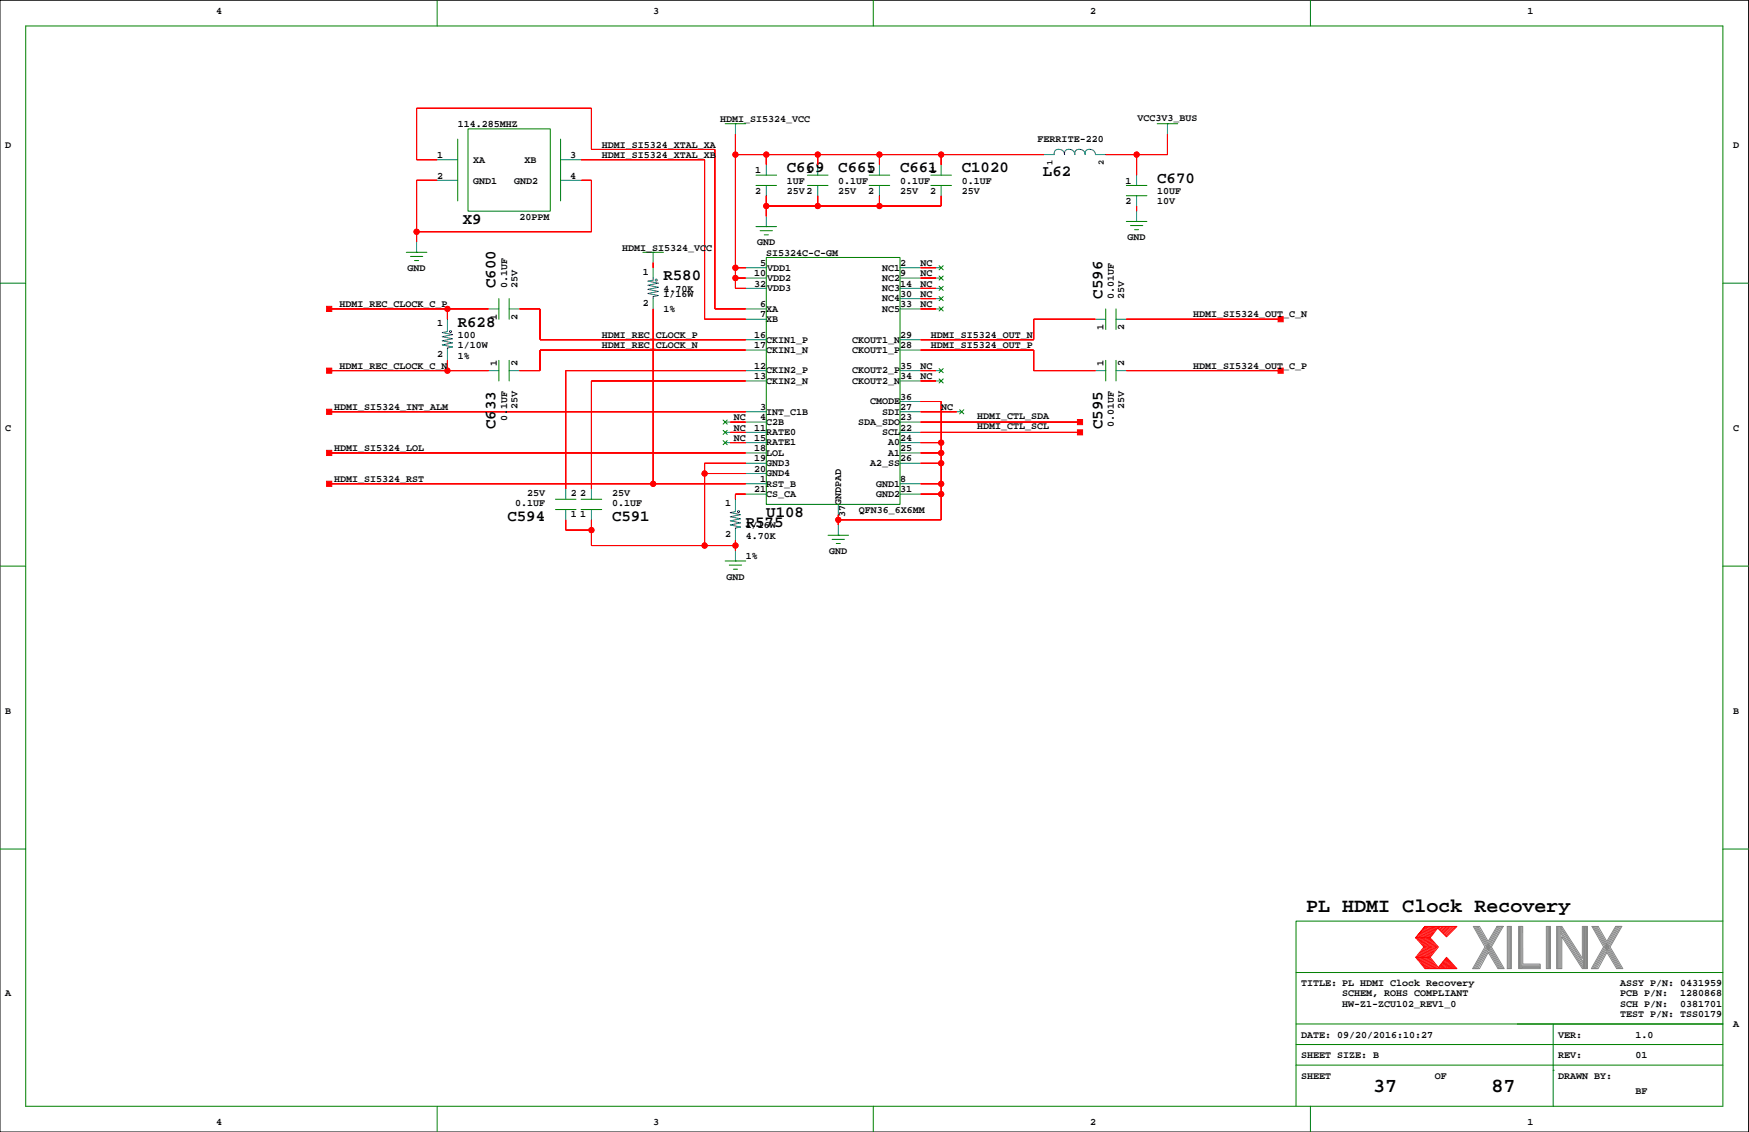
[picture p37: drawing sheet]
<svg xmlns="http://www.w3.org/2000/svg" width="432mm" height="279mm" viewBox="0 0 432 279" stroke-linecap="round" stroke-linejoin="round" font-family="sans-serif">
<defs><g id="words">
<g font-size="4.9">
<text x="322.5" y="225.2">PL HDMI Clock Recovery</text>
<text x="339" y="269.6">37</text>
<text x="368.2" y="269.6">87</text>
</g>
<g font-size="3.9">
<text x="194.3" y="42.5">C669</text>
<text x="207" y="42.5">C665</text>
<text x="222.2" y="42.5">C661</text>
<text x="237.4" y="42.5">C1020</text>
<text x="257.5" y="43.6">L62</text>
<text x="285.7" y="45.1">C670</text>
<text x="114.3" y="55.2">X9</text>
<text x="122.3" y="71.2" transform="rotate(-90 122.3 71.2)">C600</text>
<text x="163.8" y="69.2">R580</text>
<text x="272.2" y="73.7" transform="rotate(-90 272.2 73.7)">C596</text>
<text x="113" y="80.6">R628</text>
<text x="122.3" y="105.9" transform="rotate(-90 122.3 105.9)">C633</text>
<text x="272.2" y="105.9" transform="rotate(-90 272.2 105.9)">C595</text>
<text x="125.3" y="128.5">C594</text>
<text x="151.1" y="128.5">C591</text>
<text x="184.1" y="130.2">R575</text>
<text x="189.2" y="127.6">U108</text>
</g>
<g font-size="2.5">
<text x="53.3" y="3.4">4</text>
<text x="161.3" y="3.4">3</text>
<text x="269.2" y="3.4">2</text>
<text x="377.1" y="3.4">1</text>
<text x="280.8" y="29.8">VCC3V3_BUS</text>
<text x="113" y="31.4">114.285MHZ</text>
<text x="177.8" y="30.1">HDMI_SI5324_VCC</text>
<text x="256.2" y="35.1">FERRITE-220</text>
<text x="1.3" y="36.4">D</text>
<text x="107.9" y="39">1</text>
<text x="116.8" y="40.3">XA</text>
<text x="129.5" y="40.3">XB</text>
<text x="140.7" y="39">3</text>
<text x="148.6" y="36.4">HDMI_SI5324_XTAL_XA</text>
<text x="148.6" y="39">HDMI_SI5324_XTAL_XB</text>
<text x="427.9" y="36.4">D</text>
<text x="107.9" y="44.1">2</text>
<text x="116.8" y="45.3">GND1</text>
<text x="127" y="45.3">GND2</text>
<text x="140.7" y="44.1">4</text>
<text x="186.4" y="42.8">1</text>
<text x="186.4" y="47.9">2</text>
<text x="194.3" y="47.9">25V2</text>
<text x="194.3" y="45.3">1UF</text>
<text x="199.1" y="42.8">1</text>
<text x="207" y="45.3">0.1UF</text>
<text x="207" y="47.9">25V</text>
<text x="214.4" y="42.8">1</text>
<text x="214.4" y="47.9">2</text>
<text x="222.2" y="47.9">25V</text>
<text x="222.2" y="45.3">0.1UF</text>
<text x="229.6" y="47.9">2</text>
<text x="229.6" y="42.8">1</text>
<text x="237.4" y="47.9">25V</text>
<text x="237.4" y="45.3">0.1UF</text>
<text x="277.9" y="45.3">1</text>
<text x="285.7" y="47.9">10UF</text>
<text x="277.9" y="50.4">2</text>
<text x="285.7" y="50.4">10V</text>
<text x="128.2" y="54.2">20PPM</text>
<text x="278.4" y="59.3">GND</text>
<text x="153.6" y="61.8">HDMI_SI5324_VCC</text>
<text x="187" y="60.6">GND</text>
<text x="187.7" y="65.6">5</text>
<text x="189.2" y="63.1">SI5324C-C-GM</text>
<text x="222.2" y="65.6">2</text>
<text x="227.3" y="65.6">NC</text>
<text x="100.6" y="66.9">GND</text>
<text x="125.2" y="71.2" transform="rotate(-90 125.2 71.2)">0.1UF</text>
<text x="127.7" y="71.2" transform="rotate(-90 127.7 71.2)">25V</text>
<text x="158.7" y="67.8">1</text>
<text x="163.8" y="72">4.70K</text>
<text x="186.2" y="70.7">32</text>
<text x="186.2" y="68.2">10</text>
<text x="189.4" y="71.9">VDD3</text>
<text x="189.4" y="66.8">VDD1</text>
<text x="189.4" y="69.3">VDD2</text>
<text x="217.8" y="71.9">NC3</text>
<text x="217.8" y="66.8">NC1</text>
<text x="217.8" y="69.3">NC2</text>
<text x="222.2" y="70.7">14</text>
<text x="222.2" y="68.2">9</text>
<text x="227.3" y="68.2">NC</text>
<text x="227.3" y="70.7">NC</text>
<text x="83.8" y="75.8">HDMI_REC_CLOCK_C_P</text>
<text x="158.7" y="75.4">2</text>
<text x="163.8" y="77.1">1%</text>
<text x="163.8" y="73.3">1/16W</text>
<text x="187.7" y="75.8">6</text>
<text x="189.2" y="76.9">XA</text>
<text x="217.8" y="74.4">NC4</text>
<text x="217.8" y="76.9">NC5</text>
<text x="222.2" y="73.3">30</text>
<text x="222.2" y="75.8">33</text>
<text x="227.3" y="73.3">NC</text>
<text x="227.3" y="75.8">NC</text>
<text x="275" y="73.7" transform="rotate(-90 275 73.7)">0.01UF</text>
<text x="277.5" y="73.7" transform="rotate(-90 277.5 73.7)">25V</text>
<text x="107.9" y="80.5">1</text>
<text x="113" y="83.4">100</text>
<text x="122.6" y="79" transform="rotate(-90 122.6 79)">1</text>
<text x="127.7" y="79" transform="rotate(-90 127.7 79)">2</text>
<text x="148.6" y="83.4">HDMI_REC_CLOCK_P</text>
<text x="186.2" y="83.4">16</text>
<text x="187.7" y="78.3">7</text>
<text x="189.2" y="79.5">XB</text>
<text x="222.2" y="83.4">29</text>
<text x="229.8" y="83.4">HDMI_SI5324_OUT_N</text>
<text x="272.5" y="81.5" transform="rotate(-90 272.5 81.5)">1</text>
<text x="277.5" y="81.5" transform="rotate(-90 277.5 81.5)">2</text>
<text x="294.6" y="78.3">HDMI_SI5324_OUT_C_N</text>
<text x="107.9" y="88.1">2</text>
<text x="113" y="88.5">1%</text>
<text x="113" y="86">1/10W</text>
<text x="148.6" y="86">HDMI_REC_CLOCK_N</text>
<text x="186.2" y="86">17</text>
<text x="189.2" y="84.6">CKIN1_P</text>
<text x="189.2" y="87.1">CKIN1_N</text>
<text x="210.3" y="87.1">CKOUT1_P</text>
<text x="210.3" y="84.6">CKOUT1_N</text>
<text x="222.2" y="86">28</text>
<text x="229.8" y="86">HDMI_SI5324_OUT_P</text>
<text x="83.8" y="91">HDMI_REC_CLOCK_C_N</text>
<text x="122.6" y="90.2" transform="rotate(-90 122.6 90.2)">1</text>
<text x="127.7" y="90.2" transform="rotate(-90 127.7 90.2)">2</text>
<text x="186.2" y="91">12</text>
<text x="186.2" y="93.6">13</text>
<text x="189.2" y="92.2">CKIN2_P</text>
<text x="189.2" y="94.7">CKIN2_N</text>
<text x="210.3" y="94.7">CKOUT2_N</text>
<text x="210.3" y="92.2">CKOUT2_P</text>
<text x="222.2" y="93.6">34</text>
<text x="222.2" y="91">35</text>
<text x="227.3" y="91">NC</text>
<text x="227.3" y="93.6">NC</text>
<text x="272.5" y="90.2" transform="rotate(-90 272.5 90.2)">1</text>
<text x="277.5" y="90.2" transform="rotate(-90 277.5 90.2)">2</text>
<text x="294.6" y="91">HDMI_SI5324_OUT_C_P</text>
<text x="82.5" y="101.2">HDMI_SI5324_INT_ALM</text>
<text x="127.7" y="101" transform="rotate(-90 127.7 101)">25V</text>
<text x="187.7" y="101.2">3</text>
<text x="214.8" y="99.8">CMODE</text>
<text x="222.2" y="98.7">36</text>
<text x="222.2" y="101.2">27</text>
<text x="232.4" y="101.2">NC</text>
<text x="277.5" y="101" transform="rotate(-90 277.5 101)">25V</text>
<text x="1.3" y="106.3">C</text>
<text x="125.2" y="104" transform="rotate(-90 125.2 104)">0.1UF</text>
<text x="181.1" y="106.3">NC</text>
<text x="181.1" y="103.7">NC</text>
<text x="186.2" y="106.3">11</text>
<text x="187.7" y="103.7">4</text>
<text x="189.2" y="102.3">INT_C1B</text>
<text x="189.2" y="104.9">C2B</text>
<text x="189.2" y="107.4">RATE0</text>
<text x="211.8" y="104.9">SDA_SDO</text>
<text x="217.8" y="107.4">SCL</text>
<text x="217.8" y="102.3">SDI</text>
<text x="222.2" y="106.3">22</text>
<text x="222.2" y="103.7">23</text>
<text x="241.2" y="105.9">HDMI_CTL_SCL</text>
<text x="241.2" y="103.4">HDMI_CTL_SDA</text>
<text x="275" y="105.5" transform="rotate(-90 275 105.5)">0.01UF</text>
<text x="427.9" y="106.3">C</text>
<text x="82.5" y="111.4">HDMI_SI5324_LOL</text>
<text x="181.1" y="108.8">NC</text>
<text x="186.2" y="111.4">18</text>
<text x="186.2" y="108.8">15</text>
<text x="186.2" y="113.9">19</text>
<text x="189.2" y="112.5">LOL</text>
<text x="189.2" y="110">RATE1</text>
<text x="219.2" y="112.5">A1</text>
<text x="219.2" y="110">A0</text>
<text x="222.2" y="111.4">25</text>
<text x="222.2" y="113.9">26</text>
<text x="222.2" y="108.8">24</text>
<text x="82.5" y="119">HDMI_SI5324_RST</text>
<text x="186.2" y="116.4">20</text>
<text x="187.7" y="119">1</text>
<text x="189.2" y="115">GND3</text>
<text x="189.2" y="117.6">GND4</text>
<text x="214.8" y="115">A2_SS</text>
<text x="222.2" y="119">8</text>
<text x="127.2" y="125">0.1UF</text>
<text x="130.1" y="122.4">25V</text>
<text x="140.9" y="122.4">2</text>
<text x="143.3" y="122.4">2</text>
<text x="151.1" y="125">0.1UF</text>
<text x="151.1" y="122.4">25V</text>
<text x="179" y="125">1</text>
<text x="186.2" y="121.5">21</text>
<text x="189.2" y="122.6">CS_CA</text>
<text x="189.2" y="120.1">RST_B</text>
<text x="207.7" y="124.7" transform="rotate(-90 207.7 124.7)">GNDPAD</text>
<text x="216.3" y="120.1">GND1</text>
<text x="216.3" y="122.6">GND2</text>
<text x="222.2" y="121.5">31</text>
<text x="140.9" y="127.5">1</text>
<text x="143.3" y="127.5">1</text>
<text x="184.1" y="130.4">1/16W</text>
<text x="208.7" y="127.7" transform="rotate(-90 208.7 127.7)">37</text>
<text x="212" y="126.6">QFN36_6X6MM</text>
<text x="179" y="132.6">2</text>
<text x="184.1" y="132.9">4.70K</text>
<text x="204.7" y="136.8">GND</text>
<text x="179.3" y="143.1">GND</text>
<text x="184.1" y="138">1%</text>
<text x="1.3" y="176.1">B</text>
<text x="427.9" y="176.1">B</text>
<text x="1.3" y="245.9">A</text>
<text x="321.2" y="243.4">TITLE: PL HDMI Clock Recovery</text>
<text x="331.4" y="245.9">SCHEM, ROHS COMPLIANT</text>
<text x="400" y="245.9">PCB P/N:</text>
<text x="400" y="243.4">ASSY P/N: 0431959</text>
<text x="414.8" y="245.9">1280868</text>
<text x="331.4" y="248.5">HW-Z1-ZCU102_REV1_0</text>
<text x="400" y="251">TEST P/N: TSS0179</text>
<text x="400" y="248.5">SCH P/N:</text>
<text x="414.8" y="248.5">0381701</text>
<text x="321.2" y="256.1">DATE: 09/20/2016:10:27</text>
<text x="384.7" y="256.1">VER:</text>
<text x="403.8" y="256.1">1.0</text>
<text x="427.9" y="253.6">A</text>
<text x="321.2" y="261.2">SHEET SIZE: B</text>
<text x="384.7" y="261.2">REV:</text>
<text x="403.8" y="261.2">01</text>
<text x="321.2" y="266.3">SHEET</text>
<text x="354.2" y="266.3">OF</text>
<text x="384.7" y="266.3">DRAWN BY:</text>
<text x="403.8" y="270.1">BF</text>
<text x="53.3" y="277.7">4</text>
<text x="161.3" y="277.7">3</text>
<text x="269.2" y="277.7">2</text>
<text x="377.1" y="277.7">1</text>
</g>
<g font-size="2.1">
<text x="259.8" y="40.7" transform="rotate(-90 259.8 40.7)">1</text>
<text x="272.5" y="40.7" transform="rotate(-90 272.5 40.7)">2</text>
</g>
</g></defs>
<path d="M0 .1h431.7v279.3h-431.7z" fill="none" stroke="#000" stroke-width=".25"/>
<g fill="none" stroke="#008000" stroke-width=".25">
<path d="M6.3 6.4h419.1v266.7h-419.1zM107.9 .1v6.3M215.6 .1v6.3M323.5 .1v6.3M113 34.3v15.3M115.5 31.8h20.4v20.3h-20.4zM138.4 34.3v15.3M179 30.5h5.1M181.6 30.5h.1M285.7 30.5h5.1M288.2 30.5h.1M186.6 45.8h5.1"/>
<path d="M186.6 43.2h5.1M186.6 55.9h5.1M187.7 56.9h3M188.7 58h1M189.2 55.9h.1M199.3 45.8h5.1M199.3 43.2h5.1M214.6 45.8h5.1M214.6 43.2h5.1M229.8 45.8h5.1M229.8 43.2h5.1M278.1 45.8h5"/>
<path d="M278.1 54.7h5M278.1 48.3h5M279.1 55.7h3M280.1 56.7h1M280.6 54.7h.1M0 69.9h6.3M100.3 62.3h5.1M101.3 63.3h3.1M102.3 64.3h1.1M102.8 62.3h.1M123.2 73.7v5.1M125.7 73.7v5.1"/>
<path d="M158.7 62.3h5.1M161.3 62.3h.1M189.2 63.5h33v61h-33zM231.8 65.6l1.1 1M231.8 68.1l1.1 1M231.8 70.7l1.1 1M231.8 73.2l1.1 1M231.8 75.7l1.1 1.1M232.9 65.6l-1.1 1M232.9 68.1l-1.1 1M232.9 70.7l-1.1 1M232.9 73.2l-1.1 1"/>
<path d="M232.9 75.7l-1.1 1.1M273 76.2v5.1M275.5 76.2v5.1M425.4 69.9h6.3M123.2 88.9v5.1M125.7 88.9v5.1M231.8 91l1.1 1M231.8 93.5l1.1 1M232.9 91l-1.1 1M232.9 93.5l-1.1 1M273 88.9v5.1M275.5 88.9v5.1"/>
<path d="M178.5 106.2l1 1M178.5 108.8l1 1M178.5 103.7l1 1M179.5 106.2l-1 1M179.5 108.8l-1 1M179.5 103.7l-1 1M236.9 101.1l1 1M237.9 101.1l-1 1M0 139.7h6.3M137.1 123.2h5.1M137.1 125.8h5.1M143.5 123.2h5.1"/>
<path d="M143.5 125.8h5.1M179 138.5h5.1M180 139.5h3.1M181.6 138.5h.1M204.4 132.1h5.1M205.4 133.1h3.1M206.5 134.1h1M207 132.1h.1M425.4 139.7h6.3M181.1 140.5h1M0 209.6h6.3M425.4 209.6h6.3"/>
<path d="M425.4 227.3h-105.4v35.6M320 257.8h105.4M320 252.7h105.4M320 240h105.4M383.5 252.7v20.4M107.9 273.1v6.3M215.6 273.1v6.3M320 262.9v10.2M320 262.9h105.4M323.5 273.1v6.3M383.5 264.2h.1"/>
</g>
<g fill="none" stroke="#f00" stroke-width=".25">
<path d="M107.9 39.4h-5.1v-12.7h43.2v10.2h30.5v39.3h7.6M143.5 39.4h30.5v39.4h10.1M181.6 38.2h76.2M181.6 33.1v38.1h2.5M189.2 38.2v2.5M201.9 38.2v2.5M217.1 38.2v2.5M232.4 38.2v2.5M280.6 38.2v5M288.2 33.1v5.1h-15.2M107.9 44.5h-5.1v15.2M143.5 44.5h2.5v12.7h-43.2"/>
<path d="M189.2 48.3v5.1M201.9 48.3v2.6M217.1 48.3v2.6M232.4 48.3v2.6h-43.2M280.6 50.9v1.2M81.3 76.2h39.3M110.5 76.2v2.6M128.2 76.2h5.1v7.7h50.8M161.3 64.8v1.3M161.3 76.2v43.2M181.6 66.1h2.5M181.6 68.6h2.5"/>
<path d="M227.3 76.2h3.8M227.3 66.1h3.8M227.3 68.6h3.8M227.3 71.2h3.8M227.3 73.7h3.8M270.4 78.8h-15.2v5.1h-27.9M278.1 78.8h38.1M81.3 91.5h39.3M110.5 88.9v2.6M184.1 94h-38.1v26.7M184.1 86.4h-50.8v5.1h-5.1M184.1 91.5h-44.4v29.2"/>
<path d="M227.3 99.1h5.1v29.2h-25.4M227.3 91.5h3.8M227.3 86.4h27.9v5.1h15.2M227.3 94h3.8M278.1 91.5h38.1M81.3 119.4h102.8M81.3 111.8h102.8M81.3 101.6h102.8M174 116.9h10.1M180.3 109.3h3.8M180.3 106.7h3.8M180.3 104.2h3.8"/>
<path d="M184.1 114.3h-10.1v20.4M227.3 119.4h5.1M227.3 114.3h5.1M227.3 111.8h5.1M227.3 109.3h5.1M227.3 106.7h39.3M227.3 104.2h39.3M227.3 101.6h8.9M139.7 128.3v2.5h6.3M146 128.3v6.4h35.6M181.6 133.4v2.5M184.1 122h-2.5v1.2"/>
<path d="M207 127v2.6M227.3 122h5.1M349.5 236.3h3.6M349.9 231.5l1.9 2.2-2 2.6 2.2 2.8M350.1 236.3l2.2 2.8M350.2 231.5l1.9 2.3-2 2.5M350.4 236.3l2.2 2.8M350.5 231.5l1.9 2.3-2 2.5M350.6 236.3l2.3 2.7M350.8 231.5l1.9 2.3-2 2.5M351 236.3l2.2 2.8M351.1 231.5l1.9 2.3-2 2.5"/>
<path d="M351.3 236.3l2.2 2.8M351.4 231.5l1.9 2.3-2 2.5M351.6 236.3l2.2 2.8M351.7 231.5l1.9 2.2M351.8 228.7l-2.3 2.8 2.3-2.8h7.9l-2.6 2.5-2.1-2.1-1.9 2.4 2 2.2-2 2.6 2 2.5 2-2.5 2.6 2.8h-7.9l-2.3-2.8M351.9 236.3l2.2 2.8M352 231.5l1.9 2.2M352.1 228.7l-2.2 2.7M352.2 236.3l2.2 2.8M352.3 231.5l1.9 2.3-2 2.5M352.4 228.7l-2.2 2.7M352.5 236.3l2.2 2.8"/>
<path d="M352.6 231.5l1.9 2.2M352.7 228.7l-2.2 2.7M352.8 236.3l2.2 2.8M352.8 231.5l2 2.2M353 228.7l-2.2 2.7M353.1 231.5h-3.6l2.1 2.2-2.1 2.6M353.2 228.7l-2.1 2.7M353.6 233.8l-2 2.5M353.6 228.7l-2.2 2.7M353.8 228.7l-2.1 2.7M353.9 233.8l-1.9 2.4M354.1 228.7l-2.1 2.7"/>
<path d="M354.4 228.7l-2.1 2.7M354.5 233.8l-2 2.5M354.7 228.7l-2.1 2.7M354.8 233.8l-2 2.5M355 228.7l-2.1 2.7M355.2 238.8l.2 .3M355.3 238.6l.4 .5M355.4 228.7l-.4 .4M355.4 238.4l.6 .7M355.6 238.3l.7 .8M355.7 238.1l.9 1M355.7 228.7l-.5 .5"/>
<path d="M355.9 237.9l1 1.2M356 237.8l1.2 1.3M356.1 228.7l-.8 .7M356.1 237.6l1.4 1.4M356.3 237.4l1.5 1.7M356.4 237.2l1.6 1.9M356.5 228.7l-1 .9M356.5 237.1l1.8 2M356.7 236.9l1.9 2.2M356.8 236.7l2.1 2.4M356.8 228.7l-1.1 1.1M356.9 236.6l2.3 2.5"/>
<path d="M357.1 236.5l2.3 2.6M357.2 228.7l-1.3 1.2M357.5 228.7l-1.4 1.4M357.8 228.7l-1.6 1.6M358.2 228.7l-1.8 1.7M358.5 228.7l-1.9 1.9M359 228.7l-2.2 2.1M359.3 228.7l-2.3 2.3"/>
<circle cx="181.6" cy="38.2" r=".63"/>
<circle cx="189.2" cy="38.2" r=".63"/>
<circle cx="201.9" cy="38.2" r=".63"/>
<circle cx="217.1" cy="38.2" r=".63"/>
<circle cx="232.4" cy="38.2" r=".63"/>
<circle cx="280.6" cy="38.2" r=".63"/>
<circle cx="102.8" cy="57.2" r=".63"/>
<circle cx="189.2" cy="50.9" r=".63"/>
<circle cx="201.9" cy="50.9" r=".63"/>
<circle cx="217.1" cy="50.9" r=".63"/>
<circle cx="110.5" cy="76.2" r=".63"/>
<circle cx="181.6" cy="66.1" r=".63"/>
<circle cx="181.6" cy="68.6" r=".63"/>
<circle cx="110.5" cy="91.5" r=".63"/>
<circle cx="161.3" cy="119.4" r=".63"/>
<circle cx="174" cy="116.9" r=".63"/>
<circle cx="232.4" cy="114.3" r=".63"/>
<circle cx="232.4" cy="111.8" r=".63"/>
<circle cx="232.4" cy="119.4" r=".63"/>
<circle cx="232.4" cy="109.3" r=".63"/>
<circle cx="146" cy="130.8" r=".63"/>
<circle cx="174" cy="134.7" r=".63"/>
<circle cx="181.6" cy="134.7" r=".63"/>
<circle cx="207" cy="128.3" r=".63"/>
<circle cx="232.4" cy="122" r=".63"/>
</g>
<g fill="none" stroke="#848684" stroke-width=".25">
<path d="M364 228.7l6.1 10.4M364.3 228.7l6.1 10.4M364.6 228.7l6.1 10.4M364.9 228.7l6.1 10.4M367.4 232.3l-2.1-3.6h-1.6l2.9 5-3 5.4h1.7l2.1-4 2.4 4h1.6l-3.2-5.4M369.6 228.7l-2.2 3.6M369.8 228.7l-5.9 10.4M370.2 228.7l-6 10.4M370.5 228.7l-6 10.4M370.8 228.7l-6 10.4M371.1 228.7h-1.5h1.5l-2.9 5M372.1 228.7h1v10.4h-1z"/>
<path d="M372.4 228.7v10.4M372.6 228.7v10.4M372.9 228.7v10.4M374.9 228.7h1v9.3h4.3v1.1h-5.3zM375.1 228.7v10.4M375.4 228.7v10.4M375.7 228.7v10.4M375.7 238.2h4.5M375.7 238.5h4.5M375.7 238.8h4.5M381.8 228.7h1v10.4h-1zM382 228.7v10.4"/>
<path d="M382.3 228.7v10.4M382.5 228.7v10.4M384.3 228.7h1.3l5.1 7.8v-7.8h1.2v10.4h-1.2l-5.1-7.9v7.9h-1.3zM384.5 228.7v10.4M384.8 228.7v10.4M385.1 228.7v10.4M385.3 228.7v10.4M385.3 230.3l5.6 8.7M385.3 229.8l5.6 8.7M385.3 229.2l5.6 8.7M385.3 228.8l5.6 8.7M390.9 228.7v10.4"/>
<path d="M391.2 228.7v10.4M391.5 228.7v10.4M391.7 228.6v10.4M393.3 228.7l6.1 10.4M393.6 228.7l6.1 10.4M393.9 228.7l6.1 10.4M394.2 228.7l6.1 10.4M396.7 232.3l-2.1-3.6h-1.6l2.9 5-3 5.4M397.5 233.7l3.2 5.4h-1.6l-2.4-4-2.2 4h-1.6M398.9 228.7l-2.2 3.6M399.1 228.7l-6 10.4M399.4 228.7l-5.9 10.4"/>
<path d="M399.7 228.7l-5.9 10.4M400.1 228.7l-6 10.4M400.4 228.7h-1.5h1.5l-2.9 5"/>
</g>
<g fill="none" stroke="#008080" stroke-width=".25">
<path d="M107.9 39.4h5.1M138.4 39.4h5.1M181.6 30.5v2.6M257.8 38.2h2.5M270.4 38.2h2.6M288.2 30.5v2.6M102.8 59.7v2.6M107.9 44.5h5.1M138.4 44.5h5.1M189.2 40.7v2.5M189.2 45.8v2.5M189.2 53.4v2.5"/>
<path d="M201.9 40.7v2.5M201.9 45.8v2.5M217.1 40.7v2.5M217.1 45.8v2.5M232.4 40.7v2.5M232.4 45.8v2.5M280.6 43.2v2.6M280.6 48.3v2.6M280.6 52.1v2.6M110.5 78.8v2.5M120.6 76.2h2.6M125.7 76.2h2.5"/>
<path d="M161.3 62.3v2.5M161.3 66.1v2.5M161.3 73.7v2.5M184.1 71.2h5.1M184.1 76.2h5.1M184.1 66.1h5.1M184.1 78.8h5.1M184.1 68.6h5.1M222.2 71.2h5.1M222.2 73.7h5.1M222.2 76.2h5.1M222.2 66.1h5.1"/>
<path d="M222.2 68.6h5.1M231.1 71.2h1.3M231.1 73.7h1.3M231.1 76.2h1.3M231.1 66.1h1.3M231.1 68.6h1.3M270.4 78.8h2.6M275.5 78.8h2.6M110.5 86.4v2.5M120.6 91.5h2.6M125.7 91.5h2.5M184.1 94h5.1"/>
<path d="M184.1 91.5h5.1M184.1 83.9h5.1M184.1 86.4h5.1M222.2 94h5.1M222.2 91.5h5.1M222.2 99.1h5.1M222.2 83.9h5.1M222.2 86.4h5.1M231.1 94h1.3M231.1 91.5h1.3M270.4 91.5h2.6M275.5 91.5h2.6"/>
<path d="M179 106.7h1.3M179 104.2h1.3M179 109.3h1.3M184.1 111.8h5.1M184.1 114.3h5.1M184.1 119.4h5.1M184.1 106.7h5.1M184.1 104.2h5.1M184.1 101.6h5.1M184.1 109.3h5.1M184.1 116.9h5.1M222.2 111.8h5.1"/>
<path d="M222.2 114.3h5.1M222.2 119.4h5.1M222.2 106.7h5.1M222.2 104.2h5.1M222.2 101.6h5.1M222.2 109.3h5.1M236.2 101.6h1.2M139.7 120.7v2.5M139.7 125.8v2.5M146 120.7v2.5M146 125.8v2.5M181.6 123.2v2.6"/>
<path d="M181.6 130.8v2.6M181.6 135.9v2.6M184.1 122h5.1M207 124.7v2.3M207 129.6v2.5M222.2 122h5.1"/>
</g>
<g fill="none" stroke="#00f" stroke-width=".25">
<path d="M270.4 38.2a1.27 1.27 0 0 0-1.2-1.4 1.27 1.27 0 0 0-1.3 1.4 1.27 1.27 0 0 0-1.3-1.4 1.27 1.27 0 0 0-1.2 1.4 1.27 1.27 0 0 0-1.3-1.4 1.27 1.27 0 0 0-1.3 1.4 1.27 1.27 0 0 0-1.2-1.4 1.27 1.27 0 0 0-1.3 1.4M161.3 68.6v.5l-1.3 .3 2.5 .5-2.5 .5 2.5 .5-2.5 .5 2.5 .5-2.5 .5 2.5 .5-1.2 .3v.5M110.5 81.3v.5l-1.3 .3 2.5 .5-2.5 .5 2.5 .5-2.5 .5 2.5 .5-2.5 .5 2.5 .5-1.2 .3v.5M181.6 125.8v.5l-1.3 .2 2.5 .5-2.5 .5 2.5 .6-2.5 .5 2.5 .5-2.5 .5 2.5 .5-1.2 .2v.5"/>
<circle cx="162" cy="69.1" r=".25"/>
<circle cx="111.2" cy="81.8" r=".25"/>
<circle cx="182.3" cy="126.3" r=".25"/>
</g>
<g fill="#f00" stroke="#f00" stroke-width=".25">
<path d="M102.8 44.5h5.1z" fill-rule="evenodd"/>
<path d="M102.8 44.5v12.7z" fill-rule="evenodd"/>
<path d="M102.8 57.2v2.5z" fill-rule="evenodd"/>
<path d="M102.8 57.2h43.2z" fill-rule="evenodd"/>
<path d="M146 44.5v12.7z" fill-rule="evenodd"/>
<path d="M143.5 44.5h2.5z" fill-rule="evenodd"/>
<path d="M102.8 39.4h5.1z" fill-rule="evenodd"/>
<path d="M102.8 26.7v12.7z" fill-rule="evenodd"/>
<path d="M102.8 26.7h43.2z" fill-rule="evenodd"/>
<path d="M146 26.7v10.2z" fill-rule="evenodd"/>
<path d="M146 36.9h30.5z" fill-rule="evenodd"/>
<path d="M176.5 36.9v39.3z" fill-rule="evenodd"/>
<path d="M176.5 76.2h7.6z" fill-rule="evenodd"/>
<path d="M174 78.8h10.1z" fill-rule="evenodd"/>
<path d="M174 39.4v39.4z" fill-rule="evenodd"/>
<path d="M143.5 39.4h30.5z" fill-rule="evenodd"/>
<path d="M280.6 38.2v5z" fill-rule="evenodd"/>
<path d="M273 38.2h7.6z" fill-rule="evenodd"/>
<path d="M280.6 38.2h7.6z" fill-rule="evenodd"/>
<path d="M288.2 33.1v5.1z" fill-rule="evenodd"/>
<path d="M280.6 50.9v1.2z" fill-rule="evenodd"/>
<path d="M227.3 66.1h3.8z" fill-rule="evenodd"/>
<path d="M227.3 68.6h3.8z" fill-rule="evenodd"/>
<path d="M227.3 71.2h3.8z" fill-rule="evenodd"/>
<path d="M227.3 73.7h3.8z" fill-rule="evenodd"/>
<path d="M227.3 76.2h3.8z" fill-rule="evenodd"/>
<path d="M207 128.3v1.3z" fill-rule="evenodd"/>
<path d="M207 127v1.3z" fill-rule="evenodd"/>
<path d="M207 128.3h25.4z" fill-rule="evenodd"/>
<path d="M232.4 122v6.3z" fill-rule="evenodd"/>
<path d="M227.3 119.4h5.1z" fill-rule="evenodd"/>
<path d="M227.3 114.3h5.1z" fill-rule="evenodd"/>
<path d="M227.3 111.8h5.1z" fill-rule="evenodd"/>
<path d="M227.3 109.3h5.1z" fill-rule="evenodd"/>
<path d="M227.3 99.1h5.1z" fill-rule="evenodd"/>
<path d="M232.4 99.1v10.2z" fill-rule="evenodd"/>
<path d="M232.4 109.3v2.5z" fill-rule="evenodd"/>
<path d="M232.4 111.8v2.5z" fill-rule="evenodd"/>
<path d="M232.4 114.3v5.1z" fill-rule="evenodd"/>
<path d="M232.4 119.4v2.6z" fill-rule="evenodd"/>
<path d="M227.3 122h5.1z" fill-rule="evenodd"/>
<path d="M227.3 106.7h39.3z" fill-rule="evenodd"/>
<path d="M266 106.1h1.3v1.3h-1.3z" fill-rule="evenodd"/>
<path d="M227.3 104.2h39.3z" fill-rule="evenodd"/>
<path d="M266 103.5h1.3v1.3h-1.3z" fill-rule="evenodd"/>
<path d="M227.3 101.6h8.9z" fill-rule="evenodd"/>
<path d="M180.3 106.7h3.8z" fill-rule="evenodd"/>
<path d="M180.3 109.3h3.8z" fill-rule="evenodd"/>
<path d="M180.3 104.2h3.8z" fill-rule="evenodd"/>
<path d="M227.3 91.5h3.8z" fill-rule="evenodd"/>
<path d="M227.3 94h3.8z" fill-rule="evenodd"/>
<path d="M181.6 122h2.5z" fill-rule="evenodd"/>
<path d="M181.6 122v1.2z" fill-rule="evenodd"/>
<path d="M139.7 91.5v29.2z" fill-rule="evenodd"/>
<path d="M139.7 91.5h44.4z" fill-rule="evenodd"/>
<path d="M146 94v26.7z" fill-rule="evenodd"/>
<path d="M146 94h38.1z" fill-rule="evenodd"/>
<path d="M161.3 64.8v1.3z" fill-rule="evenodd"/>
<path d="M81.3 101.6h102.8z" fill-rule="evenodd"/>
<path d="M80.6 101h1.3v1.3h-1.3z" fill-rule="evenodd"/>
<path d="M227.3 86.4h27.9z" fill-rule="evenodd"/>
<path d="M255.2 86.4v5.1z" fill-rule="evenodd"/>
<path d="M255.2 91.5h15.2z" fill-rule="evenodd"/>
<path d="M110.5 91.5h10.1z" fill-rule="evenodd"/>
<path d="M81.3 91.5h29.2z" fill-rule="evenodd"/>
<path d="M110.5 88.9v2.6z" fill-rule="evenodd"/>
<path d="M80.6 90.8h1.3v1.3h-1.3z" fill-rule="evenodd"/>
<path d="M110.5 76.2h10.1z" fill-rule="evenodd"/>
<path d="M81.3 76.2h29.2z" fill-rule="evenodd"/>
<path d="M110.5 76.2v2.6z" fill-rule="evenodd"/>
<path d="M80.6 75.6h1.3v1.3h-1.3z" fill-rule="evenodd"/>
<path d="M128.2 76.2h5.1z" fill-rule="evenodd"/>
<path d="M133.3 76.2v7.7z" fill-rule="evenodd"/>
<path d="M133.3 83.9h50.8z" fill-rule="evenodd"/>
<path d="M133.3 86.4h50.8z" fill-rule="evenodd"/>
<path d="M133.3 86.4v5.1z" fill-rule="evenodd"/>
<path d="M128.2 91.5h5.1z" fill-rule="evenodd"/>
<path d="M227.3 83.9h27.9z" fill-rule="evenodd"/>
<path d="M255.2 78.8v5.1z" fill-rule="evenodd"/>
<path d="M255.2 78.8h15.2z" fill-rule="evenodd"/>
<path d="M278.1 91.5h38.1z" fill-rule="evenodd"/>
<path d="M315.5 90.8h1.3v1.3h-1.3z" fill-rule="evenodd"/>
<path d="M278.1 78.8h38.1z" fill-rule="evenodd"/>
<path d="M315.5 78.2h1.3v1.2h-1.3z" fill-rule="evenodd"/>
<path d="M232.4 48.3v2.6z" fill-rule="evenodd"/>
<path d="M217.1 50.9h15.3z" fill-rule="evenodd"/>
<path d="M189.2 48.3v2.6z" fill-rule="evenodd"/>
<path d="M189.2 50.9v2.5z" fill-rule="evenodd"/>
<path d="M189.2 50.9h12.7z" fill-rule="evenodd"/>
<path d="M201.9 48.3v2.6z" fill-rule="evenodd"/>
<path d="M201.9 50.9h15.2z" fill-rule="evenodd"/>
<path d="M217.1 48.3v2.6z" fill-rule="evenodd"/>
<path d="M232.4 38.2v2.5z" fill-rule="evenodd"/>
<path d="M217.1 38.2h15.3z" fill-rule="evenodd"/>
<path d="M232.4 38.2h25.4z" fill-rule="evenodd"/>
<path d="M217.1 38.2v2.5z" fill-rule="evenodd"/>
<path d="M201.9 38.2v2.5z" fill-rule="evenodd"/>
<path d="M189.2 38.2v2.5z" fill-rule="evenodd"/>
<path d="M181.6 66.1h2.5z" fill-rule="evenodd"/>
<path d="M181.6 68.6h2.5z" fill-rule="evenodd"/>
<path d="M181.6 71.2h2.5z" fill-rule="evenodd"/>
<path d="M181.6 68.6v2.6z" fill-rule="evenodd"/>
<path d="M181.6 66.1v2.5z" fill-rule="evenodd"/>
<path d="M181.6 38.2v27.9z" fill-rule="evenodd"/>
<path d="M181.6 33.1v5.1z" fill-rule="evenodd"/>
<path d="M181.6 38.2h7.6z" fill-rule="evenodd"/>
<path d="M189.2 38.2h12.7z" fill-rule="evenodd"/>
<path d="M201.9 38.2h15.2z" fill-rule="evenodd"/>
<path d="M81.3 111.8h102.8z" fill-rule="evenodd"/>
<path d="M80.6 111.2h1.3v1.2h-1.3z" fill-rule="evenodd"/>
<path d="M81.3 119.4h80z" fill-rule="evenodd"/>
<path d="M161.3 119.4h22.8z" fill-rule="evenodd"/>
<path d="M161.3 76.2v43.2z" fill-rule="evenodd"/>
<path d="M80.6 118.8h1.3v1.3h-1.3z" fill-rule="evenodd"/>
<path d="M174 114.3v2.6z" fill-rule="evenodd"/>
<path d="M174 114.3h10.1z" fill-rule="evenodd"/>
<path d="M174 116.9h10.1z" fill-rule="evenodd"/>
<path d="M174 116.9v17.8z" fill-rule="evenodd"/>
<path d="M146 134.7h28z" fill-rule="evenodd"/>
<path d="M146 128.3v2.5z" fill-rule="evenodd"/>
<path d="M139.7 128.3v2.5z" fill-rule="evenodd"/>
<path d="M139.7 130.8h6.3z" fill-rule="evenodd"/>
<path d="M146 130.8v3.9z" fill-rule="evenodd"/>
<path d="M174 134.7h7.6z" fill-rule="evenodd"/>
<path d="M181.6 134.7v1.2z" fill-rule="evenodd"/>
<path d="M181.6 133.4v1.3z" fill-rule="evenodd"/>
<circle cx="102.8" cy="57.2" r=".63"/>
<circle cx="280.6" cy="38.2" r=".63"/>
<circle cx="207" cy="128.3" r=".63"/>
<circle cx="232.4" cy="109.3" r=".63"/>
<circle cx="232.4" cy="111.8" r=".63"/>
<circle cx="232.4" cy="114.3" r=".63"/>
<circle cx="232.4" cy="119.4" r=".63"/>
<circle cx="232.4" cy="122" r=".63"/>
<circle cx="110.5" cy="91.5" r=".63"/>
<circle cx="110.5" cy="76.2" r=".63"/>
<circle cx="189.2" cy="50.9" r=".63"/>
<circle cx="201.9" cy="50.9" r=".63"/>
<circle cx="217.1" cy="50.9" r=".63"/>
<circle cx="232.4" cy="38.2" r=".63"/>
<circle cx="181.6" cy="68.6" r=".63"/>
<circle cx="181.6" cy="66.1" r=".63"/>
<circle cx="181.6" cy="38.2" r=".63"/>
<circle cx="189.2" cy="38.2" r=".63"/>
<circle cx="201.9" cy="38.2" r=".63"/>
<circle cx="217.1" cy="38.2" r=".63"/>
<circle cx="161.3" cy="119.4" r=".63"/>
<circle cx="174" cy="116.9" r=".63"/>
<circle cx="146" cy="130.8" r=".63"/>
<circle cx="174" cy="134.7" r=".63"/>
<circle cx="181.6" cy="134.7" r=".63"/>
</g>
<use href="#words"/>
</svg>
